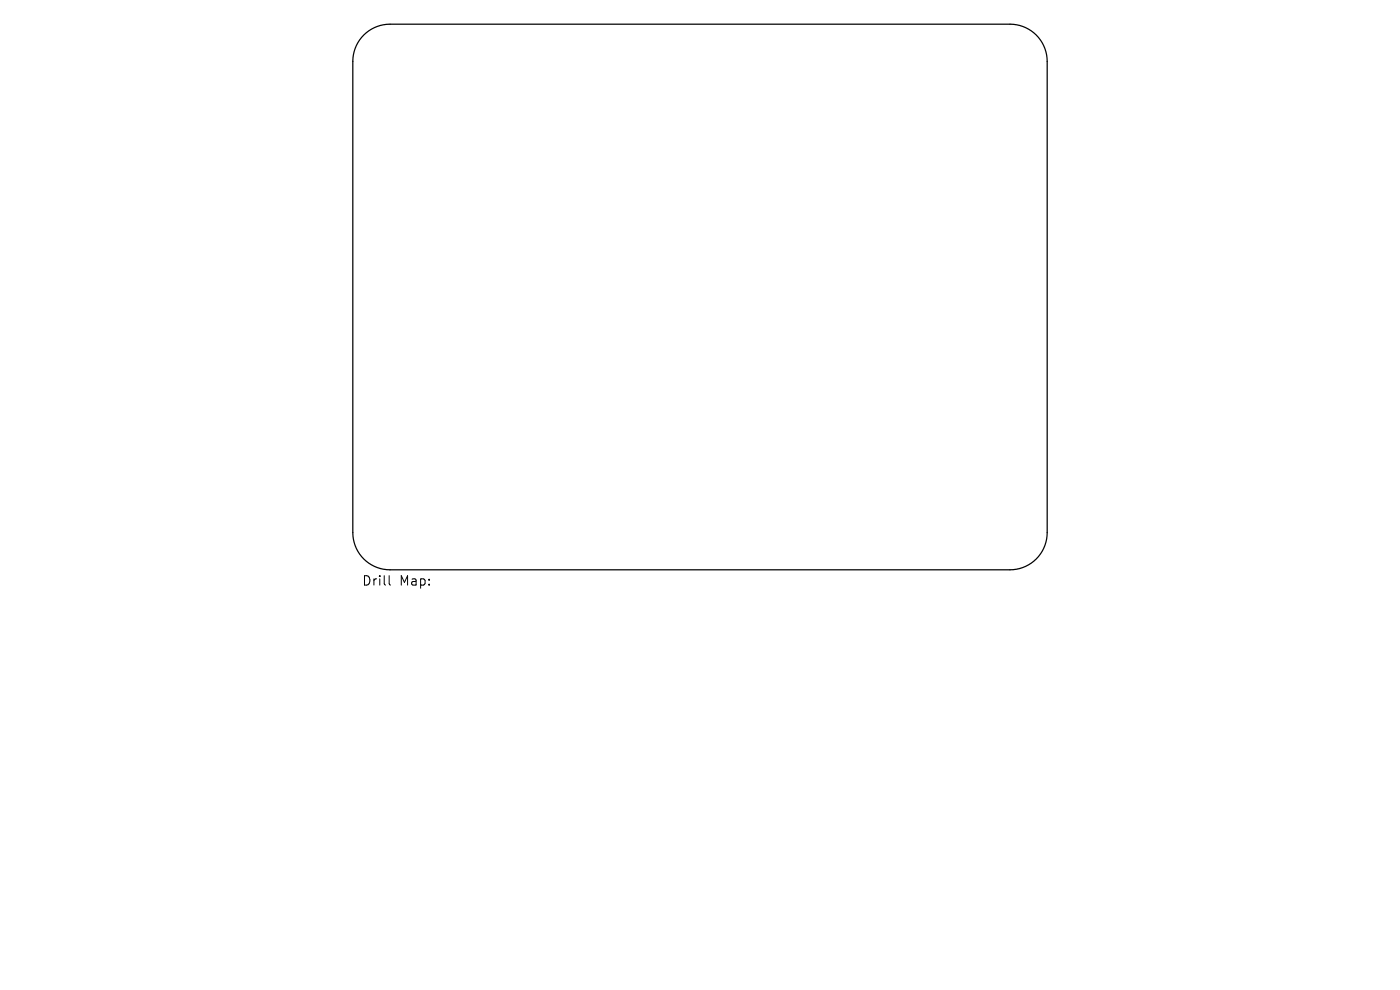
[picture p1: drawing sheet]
<svg xmlns="http://www.w3.org/2000/svg" width="297mm" height="210mm" viewBox="0 0 297 210" stroke-linecap="round" stroke-linejoin="round" font-family="sans-serif">
<defs><g id="words">
<g font-size="2.8">
<text x="76.7" y="124.5">Drill</text>
<text x="84.7" y="124.5">Map:</text>
</g>
</g></defs>
<path d="M77.2 7.4a7.9 7.9 0 0 1 5.5-2.3h131.6a7.9 7.9 0 0 1 7.9 7.9v100a7.9 7.9 0 0 1-7.9 7.9h-131.6a7.9 7.9 0 0 1-7.9-7.9v-100a7.9 7.9 0 0 1 2.4-5.6z" fill="none" stroke="#000" stroke-width=".26"/>
<path d="M82.6 122.1v1.7l.2 .3" fill="none" stroke="#000" stroke-width=".21"/>
<use href="#words"/>
</svg>
